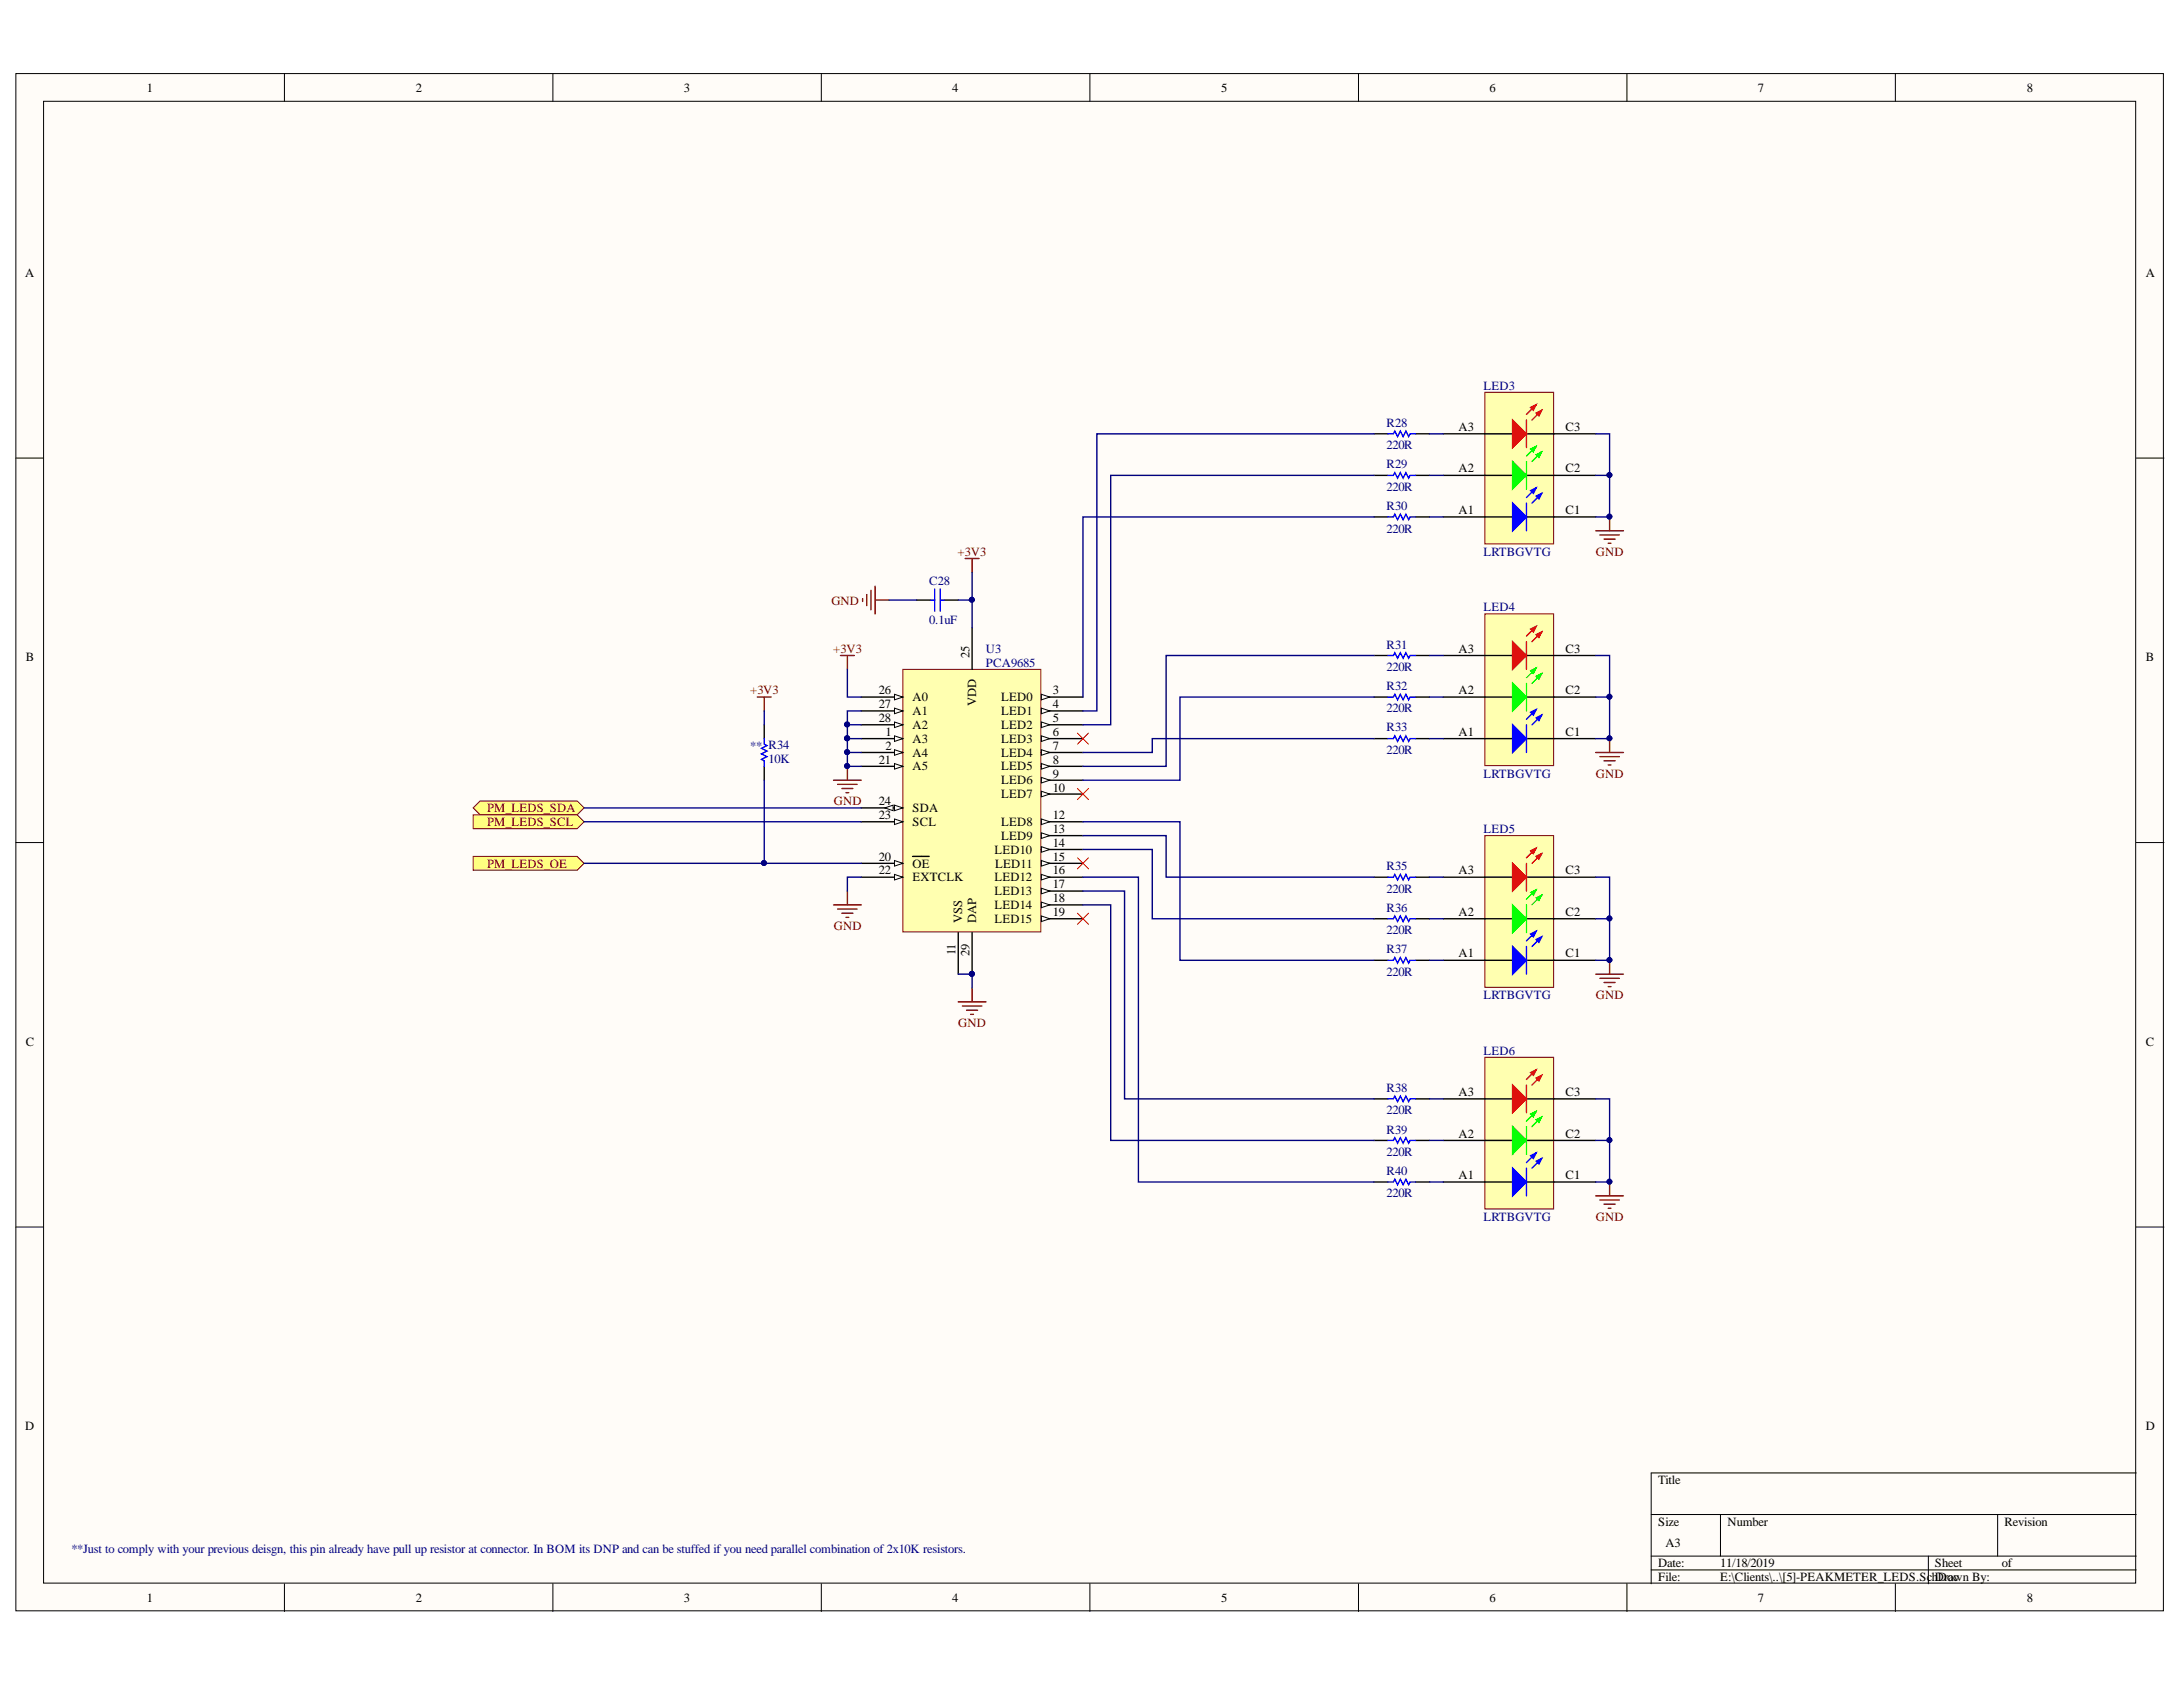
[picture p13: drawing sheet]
<svg xmlns="http://www.w3.org/2000/svg" width="279mm" height="216mm" viewBox="0 0 279 216" stroke-linecap="round" stroke-linejoin="round" font-family="sans-serif">
<defs><g id="words">
<g font-size="1.6">
<text x="18.8" y="11.8">1</text>
<text x="53.2" y="11.8">2</text>
<text x="87.5" y="11.8">3</text>
<text x="121.9" y="11.8">4</text>
<text x="156.3" y="11.8">5</text>
<text x="190.6" y="11.8">6</text>
<text x="225" y="11.8">7</text>
<text x="259.4" y="11.8">8</text>
<text x="3.2" y="35.4">A</text>
<text x="274.6" y="35.4">A</text>
<text x="186.7" y="55.1">A3</text>
<text x="200.4" y="55.1">C3</text>
<text x="186.7" y="60.5">A2</text>
<text x="186.7" y="65.8">A1</text>
<text x="200.4" y="60.5">C2</text>
<text x="200.4" y="65.8">C1</text>
<text x="186.7" y="83.5">A3</text>
<text x="200.4" y="83.5">C3</text>
<text x="3.3" y="84.6">B</text>
<text x="112.5" y="88.9">26</text>
<text x="116.8" y="89.7">A0</text>
<text x="124.1" y="84.2" transform="rotate(-90 124.1 84.2)">25</text>
<text x="128.1" y="89.7">LED0</text>
<text x="134.7" y="88.9">3</text>
<text x="186.7" y="88.9">A2</text>
<text x="200.4" y="88.9">C2</text>
<text x="274.6" y="84.6">B</text>
<text x="112.5" y="90.7">27</text>
<text x="112.5" y="92.4">28</text>
<text x="113.3" y="94.2">1</text>
<text x="113.3" y="96">2</text>
<text x="116.8" y="95">A3</text>
<text x="116.8" y="91.5">A1</text>
<text x="116.8" y="93.3">A2</text>
<text x="124.9" y="90.4" transform="rotate(-90 124.9 90.4)">VDD</text>
<text x="128.1" y="91.5">LED1</text>
<text x="128.1" y="93.3">LED2</text>
<text x="128.1" y="95">LED3</text>
<text x="134.7" y="90.7">4</text>
<text x="134.7" y="92.4">5</text>
<text x="134.7" y="94.2">6</text>
<text x="134.7" y="96">7</text>
<text x="186.7" y="94.2">A1</text>
<text x="200.4" y="94.2">C1</text>
<text x="112.5" y="97.8">21</text>
<text x="116.8" y="96.8">A4</text>
<text x="116.8" y="98.6">A5</text>
<text x="128.1" y="96.8">LED4</text>
<text x="128.1" y="98.6">LED5</text>
<text x="128.1" y="100.4">LED6</text>
<text x="134.7" y="97.8">8</text>
<text x="134.7" y="99.5">9</text>
<text x="134.7" y="101.3">10</text>
<text x="112.5" y="104.9">23</text>
<text x="112.5" y="103.1">24</text>
<text x="116.8" y="105.7">SCL</text>
<text x="116.8" y="103.9">SDA</text>
<text x="128.1" y="102.2">LED7</text>
<text x="128.1" y="105.7">LED8</text>
<text x="128.1" y="107.5">LED9</text>
<text x="134.7" y="104.9">12</text>
<text x="134.7" y="106.6">13</text>
<text x="112.5" y="110.2">20</text>
<text x="112.5" y="111.9">22</text>
<text x="116.8" y="111">OE</text>
<text x="116.8" y="112.8">EXTCLK</text>
<text x="127.3" y="109.3">LED10</text>
<text x="127.3" y="112.8">LED12</text>
<text x="127.4" y="111">LED11</text>
<text x="134.7" y="108.4">14</text>
<text x="134.7" y="110.2">15</text>
<text x="134.7" y="111.9">16</text>
<text x="134.7" y="113.7">17</text>
<text x="186.7" y="111.9">A3</text>
<text x="200.4" y="111.9">C3</text>
<text x="123.2" y="118.1" transform="rotate(-90 123.2 118.1)">VSS</text>
<text x="124.9" y="118.1" transform="rotate(-90 124.9 118.1)">DAP</text>
<text x="127.3" y="114.6">LED13</text>
<text x="127.3" y="116.4">LED14</text>
<text x="127.3" y="118.1">LED15</text>
<text x="134.7" y="115.4">18</text>
<text x="134.7" y="117.2">19</text>
<text x="186.7" y="117.2">A2</text>
<text x="200.4" y="117.2">C2</text>
<text x="122.3" y="122.3" transform="rotate(-90 122.3 122.3)">11</text>
<text x="124.1" y="122.4" transform="rotate(-90 124.1 122.4)">29</text>
<text x="186.7" y="122.5">A1</text>
<text x="200.4" y="122.5">C1</text>
<text x="3.3" y="133.9">C</text>
<text x="274.6" y="133.9">C</text>
<text x="186.7" y="140.3">A3</text>
<text x="200.4" y="140.3">C3</text>
<text x="186.7" y="145.6">A2</text>
<text x="200.4" y="145.6">C2</text>
<text x="186.7" y="150.9">A1</text>
<text x="200.4" y="150.9">C1</text>
<text x="3.2" y="183.1">D</text>
<text x="274.6" y="183.1">D</text>
<text x="212.2" y="189.9">Title</text>
<text x="212.2" y="195.2">Size</text>
<text x="213.1" y="198">A3</text>
<text x="221.1" y="195.2">Number</text>
<text x="256.5" y="195.2">Revision</text>
<text x="212.2" y="200.6">Date:</text>
<text x="212.2" y="202.4">File:</text>
<text x="220.2" y="200.6">11/18/2019</text>
<text x="220.2" y="202.4">E:\Clients\..\[5]-PEAKMETER_LEDS.SchDrawn By:</text>
<text x="247.7" y="200.6">Sheet</text>
<text x="248" y="202.4">Doc</text>
<text x="256.2" y="200.6">of</text>
<text x="18.8" y="205">1</text>
<text x="53.2" y="205">2</text>
<text x="87.5" y="205">3</text>
<text x="121.9" y="205">4</text>
<text x="156.3" y="205">5</text>
<text x="190.6" y="205">6</text>
<text x="225" y="205">7</text>
<text x="259.4" y="205">8</text>
</g>
<g font-size="1.6" fill="#000080">
<text x="189.9" y="49.9">LED3</text>
<text x="177.5" y="54.6">R28</text>
<text x="177.5" y="57.5">220R</text>
<text x="177.5" y="60">R29</text>
<text x="177.5" y="62.8">220R</text>
<text x="177.5" y="65.3">R30</text>
<text x="177.5" y="68.2">220R</text>
<text x="189.9" y="71.1">LRTBGVTG</text>
<text x="118.9" y="74.8">C28</text>
<text x="118.9" y="79.8">0.1uF</text>
<text x="126.2" y="83.5">U3</text>
<text x="177.5" y="83">R31</text>
<text x="189.9" y="78.2">LED4</text>
<text x="126.2" y="85.3">PCA9685</text>
<text x="177.5" y="85.8">220R</text>
<text x="177.5" y="88.4">R32</text>
<text x="96" y="96">** R34</text>
<text x="177.5" y="91.2">220R</text>
<text x="177.5" y="93.6">R33</text>
<text x="98.4" y="97.6">10K</text>
<text x="177.5" y="96.5">220R</text>
<text x="189.9" y="99.5">LRTBGVTG</text>
<text x="189.9" y="106.6">LED5</text>
<text x="177.5" y="111.4">R35</text>
<text x="177.5" y="114.2">220R</text>
<text x="177.5" y="116.7">R36</text>
<text x="177.5" y="119.6">220R</text>
<text x="177.5" y="122">R37</text>
<text x="177.5" y="124.9">220R</text>
<text x="189.9" y="127.9">LRTBGVTG</text>
<text x="189.9" y="135">LED6</text>
<text x="177.5" y="139.8">R38</text>
<text x="177.5" y="142.6">220R</text>
<text x="177.5" y="145.1">R39</text>
<text x="177.5" y="147.9">220R</text>
<text x="177.5" y="150.4">R40</text>
<text x="177.5" y="153.2">220R</text>
<text x="189.9" y="156.3">LRTBGVTG</text>
<text x="9.1" y="198.8">**Just to comply with your previous deisgn, this pin already have pull up resistor at connector. In BOM its DNP and can be stuffed if you need parallel combination of 2x10K resistors.</text>
</g>
<g font-size="1.6" fill="#800000">
<text x="122.6" y="71.1">+3V3</text>
<text x="204.3" y="71.1">GND</text>
<text x="106.4" y="77.4">GND</text>
<text x="106.7" y="83.5">+3V3</text>
<text x="96" y="88.9">+3V3</text>
<text x="204.3" y="99.5">GND</text>
<text x="62.3" y="103.9">PM_LEDS_SDA</text>
<text x="62.3" y="105.7">PM_LEDS_SCL</text>
<text x="106.7" y="103.1">GND</text>
<text x="62.3" y="111">PM_LEDS_OE</text>
<text x="106.7" y="119">GND</text>
<text x="122.6" y="131.4">GND</text>
<text x="204.3" y="127.9">GND</text>
<text x="204.3" y="156.3">GND</text>
</g>
</g></defs>
<g fill="#fffcf8" stroke="#000" stroke-width=".13">
<path d="M2 9.4h274.9v196.8h-274.9z"/>
<path d="M5.6 13h267.7v189.6h-267.7z"/>
</g>
<g fill="none" stroke="#000" stroke-width=".13">
<path d="M36.4 9.4v3.6M70.8 9.4v3.6M105.1 9.4v3.6M139.5 9.4v3.6M173.9 9.4v3.6M208.2 9.4v3.6M242.6 9.4v3.6M2 58.6h3.6M273.4 58.6h3.6M2 107.8h3.6M273.4 107.8h3.6M2 157h3.6"/>
<path d="M273.4 157h3.6M211.3 193.8h62.1M211.3 199.1h62.1M220.2 193.8v5.3M246.8 199.1v3.6M255.7 193.8v5.3M273.4 188.5h-62.1v14.2M36.4 202.7v3.5M70.8 202.7v3.5M105.1 202.7v3.5M139.5 202.7v3.5M173.9 202.7v3.5"/>
<path d="M208.2 202.7v3.5M211.3 200.9h62.1M242.6 202.7v3.5"/>
</g>
<path d="M115.6 85.7h17.6v33.6h-17.6z" fill="#ffffb0" stroke="#800000" stroke-width=".13"/>
<path d="M110.2 94.5h5.4" fill="none" stroke="#000" stroke-width=".18"/>
<path d="M114.5 94.2l1.1 .3-1.1 .4z" fill="#fffcf8"/>
<path d="M114.5 94.2l1.1 .3-1.1 .4z" fill="none" stroke="#000" stroke-width=".13"/>
<path d="M110.2 96.3h5.4" fill="none" stroke="#000" stroke-width=".18"/>
<path d="M114.5 95.9l1.1 .4-1.1 .4z" fill="#fffcf8"/>
<path d="M114.5 95.9l1.1 .4-1.1 .4z" fill="none" stroke="#000" stroke-width=".13"/>
<path d="M133.3 89.2h5.3" fill="none" stroke="#000" stroke-width=".18"/>
<path d="M133.3 88.9l1.1 .3-1.1 .4z" fill="#fffcf8"/>
<path d="M133.3 88.9l1.1 .3-1.1 .4z" fill="none" stroke="#000" stroke-width=".13"/>
<path d="M133.3 91h5.3" fill="none" stroke="#000" stroke-width=".18"/>
<path d="M133.3 90.6l1.1 .4-1.1 .3z" fill="#fffcf8"/>
<path d="M133.3 90.6l1.1 .4-1.1 .3z" fill="none" stroke="#000" stroke-width=".13"/>
<path d="M133.3 92.8h5.3" fill="none" stroke="#000" stroke-width=".18"/>
<path d="M133.3 92.4l1.1 .4-1.1 .3z" fill="#fffcf8"/>
<path d="M133.3 92.4l1.1 .4-1.1 .3z" fill="none" stroke="#000" stroke-width=".13"/>
<path d="M133.3 94.5h5.3" fill="none" stroke="#000" stroke-width=".18"/>
<path d="M133.3 94.2l1.1 .3-1.1 .4z" fill="#fffcf8"/>
<path d="M133.3 94.2l1.1 .3-1.1 .4z" fill="none" stroke="#000" stroke-width=".13"/>
<path d="M133.3 96.3h5.3" fill="none" stroke="#000" stroke-width=".18"/>
<path d="M133.3 95.9l1.1 .4-1.1 .4z" fill="#fffcf8"/>
<path d="M133.3 95.9l1.1 .4-1.1 .4z" fill="none" stroke="#000" stroke-width=".13"/>
<path d="M133.3 98.1h5.3" fill="none" stroke="#000" stroke-width=".18"/>
<path d="M133.3 97.7l1.1 .4-1.1 .3z" fill="#fffcf8"/>
<path d="M133.3 97.7l1.1 .4-1.1 .3z" fill="none" stroke="#000" stroke-width=".13"/>
<path d="M133.3 99.8h5.3" fill="none" stroke="#000" stroke-width=".18"/>
<path d="M133.3 99.5l1.1 .3-1.1 .4z" fill="#fffcf8"/>
<path d="M133.3 99.5l1.1 .3-1.1 .4z" fill="none" stroke="#000" stroke-width=".13"/>
<path d="M133.3 101.6h5.3" fill="none" stroke="#000" stroke-width=".18"/>
<path d="M133.3 101.3l1.1 .3-1.1 .4z" fill="#fffcf8"/>
<path d="M133.3 101.3l1.1 .3-1.1 .4z" fill="none" stroke="#000" stroke-width=".13"/>
<path d="M122.6 119.4v5.3M133.3 105.2h5.3" fill="none" stroke="#000" stroke-width=".18"/>
<path d="M133.3 104.8l1.1 .4-1.1 .3z" fill="#fffcf8"/>
<path d="M133.3 104.8l1.1 .4-1.1 .3z" fill="none" stroke="#000" stroke-width=".13"/>
<path d="M133.3 106.9h5.3" fill="none" stroke="#000" stroke-width=".18"/>
<path d="M133.3 106.6l1.1 .3-1.1 .4z" fill="#fffcf8"/>
<path d="M133.3 106.6l1.1 .3-1.1 .4z" fill="none" stroke="#000" stroke-width=".13"/>
<path d="M133.3 108.7h5.3" fill="none" stroke="#000" stroke-width=".18"/>
<path d="M133.3 108.4l1.1 .3-1.1 .4z" fill="#fffcf8"/>
<path d="M133.3 108.4l1.1 .3-1.1 .4z" fill="none" stroke="#000" stroke-width=".13"/>
<path d="M133.3 110.5h5.3" fill="none" stroke="#000" stroke-width=".18"/>
<path d="M133.3 110.1l1.1 .4-1.1 .3z" fill="#fffcf8"/>
<path d="M133.3 110.1l1.1 .4-1.1 .3z" fill="none" stroke="#000" stroke-width=".13"/>
<path d="M133.3 112.3h5.3" fill="none" stroke="#000" stroke-width=".18"/>
<path d="M133.3 111.9l1.1 .4-1.1 .3z" fill="#fffcf8"/>
<path d="M133.3 111.9l1.1 .4-1.1 .3z" fill="none" stroke="#000" stroke-width=".13"/>
<path d="M133.3 114h5.3" fill="none" stroke="#000" stroke-width=".18"/>
<path d="M133.3 113.7l1.1 .3-1.1 .4z" fill="#fffcf8"/>
<path d="M133.3 113.7l1.1 .3-1.1 .4z" fill="none" stroke="#000" stroke-width=".13"/>
<path d="M133.3 115.8h5.3" fill="none" stroke="#000" stroke-width=".18"/>
<path d="M133.3 115.5l1.1 .3-1.1 .4z" fill="#fffcf8"/>
<path d="M133.3 115.5l1.1 .3-1.1 .4z" fill="none" stroke="#000" stroke-width=".13"/>
<path d="M133.3 117.6h5.3" fill="none" stroke="#000" stroke-width=".18"/>
<path d="M133.3 117.2l1.1 .4-1.1 .3z" fill="#fffcf8"/>
<path d="M133.3 117.2l1.1 .4-1.1 .3z" fill="none" stroke="#000" stroke-width=".13"/>
<path d="M110.2 110.5h5.4" fill="none" stroke="#000" stroke-width=".18"/>
<path d="M114.5 110.1l1.1 .4-1.1 .3z" fill="#fffcf8"/>
<path d="M114.5 110.1l1.1 .4-1.1 .3z" fill="none" stroke="#000" stroke-width=".13"/>
<path d="M110.2 98.1h5.4M116.8 109.6h2.1" fill="none" stroke="#000" stroke-width=".18"/>
<path d="M114.5 97.7l1.1 .4-1.1 .3z" fill="#fffcf8"/>
<path d="M114.5 97.7l1.1 .4-1.1 .3z" fill="none" stroke="#000" stroke-width=".13"/>
<path d="M110.2 112.3h5.4" fill="none" stroke="#000" stroke-width=".18"/>
<path d="M114.5 111.9l1.1 .4-1.1 .3z" fill="#fffcf8"/>
<path d="M114.5 111.9l1.1 .4-1.1 .3z" fill="none" stroke="#000" stroke-width=".13"/>
<path d="M110.2 105.2h5.4" fill="none" stroke="#000" stroke-width=".18"/>
<path d="M114.5 104.8l1.1 .4-1.1 .3z" fill="#fffcf8"/>
<path d="M114.5 104.8l1.1 .4-1.1 .3z" fill="none" stroke="#000" stroke-width=".13"/>
<path d="M110.2 103.4h5.4" fill="none" stroke="#000" stroke-width=".18"/>
<path d="M114.5 103l1.1 .4-1.1 .3z" fill="#fffcf8"/>
<path d="M114.5 103l1.1 .4-1.1 .3z" fill="none" stroke="#000" stroke-width=".13"/>
<path d="M113.2 103.4l1.1-.4v.7z" fill="#fffcf8"/>
<path d="M113.2 103.4l1.1-.4v.7z" fill="none" stroke="#000" stroke-width=".13"/>
<path d="M110.2 89.2h5.4M124.4 80.3v5.4" fill="none" stroke="#000" stroke-width=".18"/>
<path d="M114.5 88.9l1.1 .3-1.1 .4z" fill="#fffcf8"/>
<path d="M114.5 88.9l1.1 .3-1.1 .4z" fill="none" stroke="#000" stroke-width=".13"/>
<path d="M110.2 91h5.4" fill="none" stroke="#000" stroke-width=".18"/>
<path d="M114.5 90.6l1.1 .4-1.1 .3z" fill="#fffcf8"/>
<path d="M114.5 90.6l1.1 .4-1.1 .3z" fill="none" stroke="#000" stroke-width=".13"/>
<path d="M110.2 92.8h5.4" fill="none" stroke="#000" stroke-width=".18"/>
<path d="M114.5 92.4l1.1 .4-1.1 .3z" fill="#fffcf8"/>
<path d="M114.5 92.4l1.1 .4-1.1 .3z" fill="none" stroke="#000" stroke-width=".13"/>
<path d="M124.4 119.4v5.3" fill="none" stroke="#000" stroke-width=".18"/>
<circle cx="124.4" cy="124.6" r=".31" fill="#000080" stroke="#000080" stroke-width=".13"/>
<path d="M190 50.2h8.8v19.4h-8.8z" fill="#ffffb0" stroke="#800000" stroke-width=".13"/>
<path d="M184.7 55.5h8.9M195.4 55.5h8.8M184.7 60.8h8.9M184.7 66.2h8.9M195.4 60.8h8.8M195.4 66.2h8.8" fill="none" stroke="#000" stroke-width=".18"/>
<path d="M193.6 53.7l1.8 1.8-1.8 1.8z" fill="#f00"/>
<path d="M193.6 53.7l1.8 1.8-1.8 1.8zM196.6 51.8l-1.2 1.2M197.3 52.5l-1.2 1.2" fill="none" stroke="#f00" stroke-width=".18"/>
<path d="M196.6 52.9l.7-.4-.3 .7z" fill="#f00"/>
<path d="M196.6 52.9l.7-.4-.3 .7z" fill="none" stroke="#f00" stroke-width=".18"/>
<path d="M195.9 52.2l.7-.4-.3 .7z" fill="#f00"/>
<path d="M195.4 53.7v3.6M195.9 52.2l.7-.4-.3 .7z" fill="none" stroke="#f00" stroke-width=".18"/>
<path d="M193.6 59.1l1.8 1.7-1.8 1.8z" fill="#0f0"/>
<path d="M193.6 59.1l1.8 1.7-1.8 1.8zM196.6 57.1l-1.2 1.3M197.3 57.8l-1.2 1.3" fill="none" stroke="#0f0" stroke-width=".18"/>
<path d="M196.6 58.2l.7-.4-.3 .7z" fill="#0f0"/>
<path d="M196.6 58.2l.7-.4-.3 .7z" fill="none" stroke="#0f0" stroke-width=".18"/>
<path d="M195.9 57.5l.7-.4-.3 .7z" fill="#0f0"/>
<path d="M195.4 59.1v3.5M195.9 57.5l.7-.4-.3 .7z" fill="none" stroke="#0f0" stroke-width=".18"/>
<path d="M193.6 64.4l1.8 1.8-1.8 1.7z" fill="#00f"/>
<path d="M193.6 64.4l1.8 1.8-1.8 1.7zM196.6 62.4l-1.2 1.3M197.3 63.1l-1.2 1.3" fill="none" stroke="#00f" stroke-width=".18"/>
<path d="M196.6 63.5l.7-.4-.3 .8z" fill="#00f"/>
<path d="M196.6 63.5l.7-.4-.3 .8z" fill="none" stroke="#00f" stroke-width=".18"/>
<path d="M195.9 62.8l.7-.4-.3 .7z" fill="#00f"/>
<path d="M177.6 55.5h.7l.2-.3 .4 .7 .3-.7 .4 .7 .3-.7 .4 .7 .2-.4h.7M177.6 60.8h.7l.2-.3 .4 .7 .3-.7 .4 .7 .3-.7 .4 .7 .2-.4h.7M177.6 66.2h.7l.2-.4 .4 .7 .3-.7 .4 .7 .3-.7 .4 .7 .2-.3h.7M195.4 64.4v3.5M195.9 62.8l.7-.4-.3 .7z" fill="none" stroke="#00f" stroke-width=".18"/>
<path d="M175.9 55.5h1.7M181.2 55.5h1.8M175.9 60.8h1.7M175.9 66.2h1.7M181.2 60.8h1.8M181.2 66.2h1.8" fill="none" stroke="#000" stroke-width=".18"/>
<path d="M190 78.6h8.8v19.4h-8.8z" fill="#ffffb0" stroke="#800000" stroke-width=".13"/>
<path d="M184.7 83.9h8.9M184.7 89.2h8.9M184.7 94.5h8.9M195.4 83.9h8.8M195.4 89.2h8.8M195.4 94.5h8.8" fill="none" stroke="#000" stroke-width=".18"/>
<path d="M193.6 82.1l1.8 1.8-1.8 1.8z" fill="#f00"/>
<path d="M193.6 82.1l1.8 1.8-1.8 1.8zM196.6 80.2l-1.2 1.2M197.3 80.9l-1.2 1.2" fill="none" stroke="#f00" stroke-width=".18"/>
<path d="M196.6 81.2l.7-.3-.3 .7z" fill="#f00"/>
<path d="M196.6 81.2l.7-.3-.3 .7z" fill="none" stroke="#f00" stroke-width=".18"/>
<path d="M195.9 80.5l.7-.3-.3 .7z" fill="#f00"/>
<path d="M195.4 82.1v3.6M195.9 80.5l.7-.3-.3 .7z" fill="none" stroke="#f00" stroke-width=".18"/>
<path d="M193.6 87.4l1.8 1.8-1.8 1.8z" fill="#0f0"/>
<path d="M193.6 87.4l1.8 1.8-1.8 1.8zM196.6 85.5l-1.2 1.2M197.3 86.2l-1.2 1.2" fill="none" stroke="#0f0" stroke-width=".18"/>
<path d="M196.6 86.5l.7-.3-.3 .7z" fill="#0f0"/>
<path d="M196.6 86.5l.7-.3-.3 .7z" fill="none" stroke="#0f0" stroke-width=".18"/>
<path d="M195.9 85.8l.7-.3-.3 .7z" fill="#0f0"/>
<path d="M195.4 87.4v3.6M195.9 85.8l.7-.3-.3 .7z" fill="none" stroke="#0f0" stroke-width=".18"/>
<path d="M193.6 92.8l1.8 1.7-1.8 1.8z" fill="#00f"/>
<path d="M193.6 92.8l1.8 1.7-1.8 1.8zM196.6 90.8l-1.2 1.2M197.3 91.5l-1.2 1.3" fill="none" stroke="#00f" stroke-width=".18"/>
<path d="M196.6 91.9l.7-.4-.3 .7z" fill="#00f"/>
<path d="M196.6 91.9l.7-.4-.3 .7z" fill="none" stroke="#00f" stroke-width=".18"/>
<path d="M195.9 91.2l.7-.4-.3 .7z" fill="#00f"/>
<path d="M177.6 83.9h.7l.2-.4 .4 .7 .3-.7 .4 .7 .3-.7 .4 .7 .2-.3h.7M177.6 89.2h.7l.2-.3 .4 .7 .3-.7 .4 .7 .3-.7 .4 .7 .2-.4h.7M177.6 94.5h.7l.2-.3 .4 .7 .3-.7 .4 .7 .3-.7 .4 .7 .2-.4h.7M195.4 92.8v3.5M195.9 91.2l.7-.4-.3 .7z" fill="none" stroke="#00f" stroke-width=".18"/>
<path d="M175.9 83.9h1.7M175.9 89.2h1.7M175.9 94.5h1.7M181.2 83.9h1.8M181.2 89.2h1.8M181.2 94.5h1.8" fill="none" stroke="#000" stroke-width=".18"/>
<path d="M190 106.9h8.8v19.5h-8.8z" fill="#ffffb0" stroke="#800000" stroke-width=".13"/>
<path d="M184.7 112.3h8.9M184.7 117.6h8.9M195.4 112.3h8.8M195.4 117.6h8.8M184.7 122.9h8.9M195.4 122.9h8.8" fill="none" stroke="#000" stroke-width=".18"/>
<path d="M193.6 110.5l1.8 1.8-1.8 1.7z" fill="#f00"/>
<path d="M193.6 110.5l1.8 1.8-1.8 1.7zM196.6 108.5l-1.2 1.3M197.3 109.2l-1.2 1.3" fill="none" stroke="#f00" stroke-width=".18"/>
<path d="M196.6 109.6l.7-.4-.3 .8z" fill="#f00"/>
<path d="M196.6 109.6l.7-.4-.3 .8z" fill="none" stroke="#f00" stroke-width=".18"/>
<path d="M195.9 108.9l.7-.4-.3 .7z" fill="#f00"/>
<path d="M195.4 110.5v3.5M195.9 108.9l.7-.4-.3 .7z" fill="none" stroke="#f00" stroke-width=".18"/>
<path d="M193.6 115.8l1.8 1.8-1.8 1.8z" fill="#0f0"/>
<path d="M193.6 115.8l1.8 1.8-1.8 1.8zM196.6 113.9l-1.2 1.2M197.3 114.6l-1.2 1.2" fill="none" stroke="#0f0" stroke-width=".18"/>
<path d="M196.6 114.9l.7-.3-.3 .7z" fill="#0f0"/>
<path d="M196.6 114.9l.7-.3-.3 .7z" fill="none" stroke="#0f0" stroke-width=".18"/>
<path d="M195.9 114.2l.7-.3-.3 .7z" fill="#0f0"/>
<path d="M195.4 115.8v3.6M195.9 114.2l.7-.3-.3 .7z" fill="none" stroke="#0f0" stroke-width=".18"/>
<path d="M193.6 121.1l1.8 1.8-1.8 1.8z" fill="#00f"/>
<path d="M196.6 119.2l-1.2 1.2M197.3 119.9l-1.2 1.2M193.6 121.1l1.8 1.8-1.8 1.8z" fill="none" stroke="#00f" stroke-width=".18"/>
<path d="M196.6 120.2l.7-.3-.3 .7z" fill="#00f"/>
<path d="M196.6 120.2l.7-.3-.3 .7z" fill="none" stroke="#00f" stroke-width=".18"/>
<path d="M195.9 119.5l.7-.3-.3 .7z" fill="#00f"/>
<path d="M177.6 112.3h.7l.2-.4 .4 .7 .3-.7 .4 .7 .3-.7 .4 .7 .2-.3h.7M177.6 117.6h.7l.2-.4 .4 .7 .3-.7 .4 .7 .3-.7 .4 .7 .2-.3h.7M195.9 119.5l.7-.3-.3 .7zM177.6 122.9h.7l.2-.4 .4 .8 .3-.8 .4 .8 .3-.8 .4 .8 .2-.4h.7M195.4 121.1v3.6" fill="none" stroke="#00f" stroke-width=".18"/>
<path d="M175.9 112.3h1.7M175.9 117.6h1.7M181.2 112.3h1.8M181.2 117.6h1.8M175.9 122.9h1.7M181.2 122.9h1.8" fill="none" stroke="#000" stroke-width=".18"/>
<path d="M190 135.3h8.8v19.4h-8.8z" fill="#ffffb0" stroke="#800000" stroke-width=".13"/>
<path d="M184.7 140.6h8.9M184.7 146h8.9M184.7 151.3h8.9M195.4 140.6h8.8M195.4 146h8.8M195.4 151.3h8.8" fill="none" stroke="#000" stroke-width=".18"/>
<path d="M193.6 138.9l1.8 1.7-1.8 1.8z" fill="#f00"/>
<path d="M193.6 138.9l1.8 1.7-1.8 1.8zM196.6 136.9l-1.2 1.2M197.3 137.6l-1.2 1.3" fill="none" stroke="#f00" stroke-width=".18"/>
<path d="M196.6 138l.7-.4-.3 .7z" fill="#f00"/>
<path d="M196.6 138l.7-.4-.3 .7z" fill="none" stroke="#f00" stroke-width=".18"/>
<path d="M195.9 137.3l.7-.4-.3 .7z" fill="#f00"/>
<path d="M195.4 138.9v3.5M195.9 137.3l.7-.4-.3 .7z" fill="none" stroke="#f00" stroke-width=".18"/>
<path d="M193.6 144.2l1.8 1.8-1.8 1.7z" fill="#0f0"/>
<path d="M193.6 144.2l1.8 1.8-1.8 1.7zM196.6 142.2l-1.2 1.3M197.3 142.9l-1.2 1.3" fill="none" stroke="#0f0" stroke-width=".18"/>
<path d="M196.6 143.3l.7-.4-.3 .7z" fill="#0f0"/>
<path d="M196.6 143.3l.7-.4-.3 .7z" fill="none" stroke="#0f0" stroke-width=".18"/>
<path d="M195.9 142.6l.7-.4-.3 .7z" fill="#0f0"/>
<path d="M195.4 144.2v3.5M195.9 142.6l.7-.4-.3 .7z" fill="none" stroke="#0f0" stroke-width=".18"/>
<path d="M193.6 149.5l1.8 1.8-1.8 1.7z" fill="#00f"/>
<path d="M193.6 149.5l1.8 1.8-1.8 1.7zM196.6 147.5l-1.2 1.3M197.3 148.3l-1.2 1.2" fill="none" stroke="#00f" stroke-width=".18"/>
<path d="M196.6 148.6l.7-.3-.3 .7z" fill="#00f"/>
<path d="M196.6 148.6l.7-.3-.3 .7z" fill="none" stroke="#00f" stroke-width=".18"/>
<path d="M195.9 147.9l.7-.4-.3 .8z" fill="#00f"/>
<path d="M119.1 76.8h.5M119.6 75.4v2.8M120.3 75.4v2.8M120.3 76.8h.6M97.8 94.5v.7l.4 .2-.7 .4 .7 .3-.7 .4 .7 .3-.7 .4 .3 .2v.7M177.6 140.6h.7l.2-.3 .4 .7 .3-.7 .4 .7 .3-.7 .4 .7 .2-.4h.7M177.6 146h.7l.2-.4 .4 .7 .3-.7 .4 .7 .3-.7 .4 .7 .2-.3h.7M177.6 151.3h.7l.2-.4 .4 .7 .3-.7 .4 .7 .3-.7 .4 .7 .2-.3h.7M195.4 149.5v3.5M195.9 147.9l.7-.4-.3 .8z" fill="none" stroke="#00f" stroke-width=".18"/>
<path d="M117.3 76.8h1.8M120.9 76.8h1.7M97.8 92.8v1.7M97.8 98.1v1.7M175.9 140.6h1.7M175.9 146h1.7M175.9 151.3h1.7M181.2 140.6h1.8M181.2 146h1.8M181.2 151.3h1.8" fill="none" stroke="#000" stroke-width=".18"/>
<g fill="none" stroke="#800000" stroke-width=".18">
<path d="M110.4 76.6v.4M110.9 76.1v1.4M111.5 75.6v2.4M112 75v3.6M112 76.8h1.8M123.5 71.5h1.8M124.4 71.5v1.8M204.2 67.9h3.6M204.8 68.5h2.5M205.3 69h1.4M205.8 69.5h.4M206 66.2v1.7"/>
<path d="M96.9 89.2h1.8M97.8 89.2v1.8M106.7 99.8h3.5M107.6 83.9h1.7M108.5 83.9v1.8M108.5 98.1v1.7M204.2 96.3h3.6M204.8 96.8h2.5M205.3 97.4h1.4M205.8 97.9h.4M206 94.5v1.8M106.7 115.8h3.5"/>
<path d="M107.2 116.3h2.5M107.2 100.4h2.5M107.7 116.9h1.5M107.7 100.9h1.5M108.3 117.4h.3M108.3 101.4h.3M108.5 114v1.8M122.6 128.2h3.6M123.2 128.8h2.5M123.7 129.3h1.4M124.2 129.8h.4M124.4 126.4v1.8"/>
<path d="M204.2 124.7h3.6M204.8 125.2h2.5M205.3 125.7h1.4M205.8 126.3h.4M206 122.9v1.8M204.2 153h3.6M204.8 153.6h2.5M205.3 154.1h1.4M205.8 154.6h.4M206 151.3v1.7"/>
</g>
<g fill="#000080" stroke="#000080" stroke-width=".13">
<circle cx="206" cy="66.1" r=".31"/>
<circle cx="206" cy="94.5" r=".31"/>
<circle cx="206" cy="122.9" r=".31"/>
<circle cx="206" cy="151.2" r=".31"/>
<circle cx="108.4" cy="98" r=".31"/>
</g>
<g fill="#ffff80" stroke="#800000" stroke-width=".13">
<path d="M60.6 103.4l.9-.9h12.4l.9 .9-.9 .9h-12.4z" fill-rule="evenodd"/>
<path d="M60.6 104.3h13.3l.9 .9-.9 .9h-13.3z" fill-rule="evenodd"/>
<path d="M60.6 109.6h13.3l.9 .9-.9 .9h-13.3z" fill-rule="evenodd"/>
</g>
<path d="M137.9 93.8l1.4 1.4M139.3 93.8l-1.4 1.4M137.9 100.9l1.4 1.4M137.9 109.8l1.4 1.4M137.9 116.9l1.4 1.4M139.3 100.9l-1.4 1.4M139.3 109.8l-1.4 1.4M139.3 116.9l-1.4 1.4" fill="none" stroke="#f00" stroke-width=".13"/>
<g fill="none" stroke="#000080" stroke-width=".18">
<path d="M175.9 55.5h-35.5v35.5h-1.8M183 55.5h1.7M204.2 55.5h1.8v10.7h-1.8M113.8 76.8h3.5M122.6 76.8h1.8v3.5M124.4 73.3v3.5M175.9 66.2h-37.3v23M175.9 60.8h-33.7v32h-3.6M183 60.8h1.7M183 66.2h1.7M204.2 60.8h1.8M97.8 91v1.8"/>
<path d="M97.8 99.8v10.7M108.5 85.7v3.5h1.7M108.5 94.5v3.6h1.7M108.5 94.5h1.7M108.5 96.3h1.7M110.2 91h-1.7v1.8M110.2 92.8h-1.7v1.7M175.9 94.5h-28.4v1.8h-8.9M175.9 83.9h-26.6v14.2h-10.7M175.9 89.2h-24.9v10.6h-12.4M183 83.9h1.7M183 89.2h1.7"/>
<path d="M183 94.5h1.7M204.2 83.9h1.8v10.6h-1.8M204.2 89.2h1.8M74.8 110.5h35.4M74.8 105.2h35.4M74.8 103.4h35.4M110.2 112.3h-1.7v1.7M138.6 105.2h12.4v17.7h24.9M138.6 106.9h10.7v5.4h26.6M138.6 108.7h8.9v8.9h28.4M138.6 112.3h7.1v39h30.2M138.6 114h5.3v26.6h32"/>
<path d="M138.6 115.8h3.6v30.2h33.7M183 112.3h1.7M183 117.6h1.7M204.2 112.3h1.8v10.6h-1.8M204.2 117.6h1.8M122.6 124.7h1.8v1.7M183 122.9h1.7M183 140.6h1.7M183 146h1.7M183 151.3h1.7M204.2 140.6h1.8v10.7h-1.8M204.2 146h1.8"/>
</g>
<g fill="#000080" stroke="#000080" stroke-width=".13">
<circle cx="206" cy="60.8" r=".31"/>
<circle cx="206" cy="66.1" r=".31"/>
<circle cx="206" cy="89.2" r=".31"/>
<circle cx="206" cy="94.5" r=".31"/>
<circle cx="206" cy="117.5" r=".31"/>
<circle cx="206" cy="122.9" r=".31"/>
<circle cx="206" cy="145.9" r=".31"/>
<circle cx="206" cy="151.2" r=".31"/>
<circle cx="124.4" cy="76.8" r=".31"/>
<circle cx="124.4" cy="124.6" r=".31"/>
<circle cx="97.8" cy="110.4" r=".31"/>
<circle cx="108.4" cy="96.3" r=".31"/>
<circle cx="108.4" cy="94.5" r=".31"/>
<circle cx="108.4" cy="98" r=".31"/>
<circle cx="108.4" cy="92.7" r=".31"/>
</g>
<use href="#words"/>
</svg>
